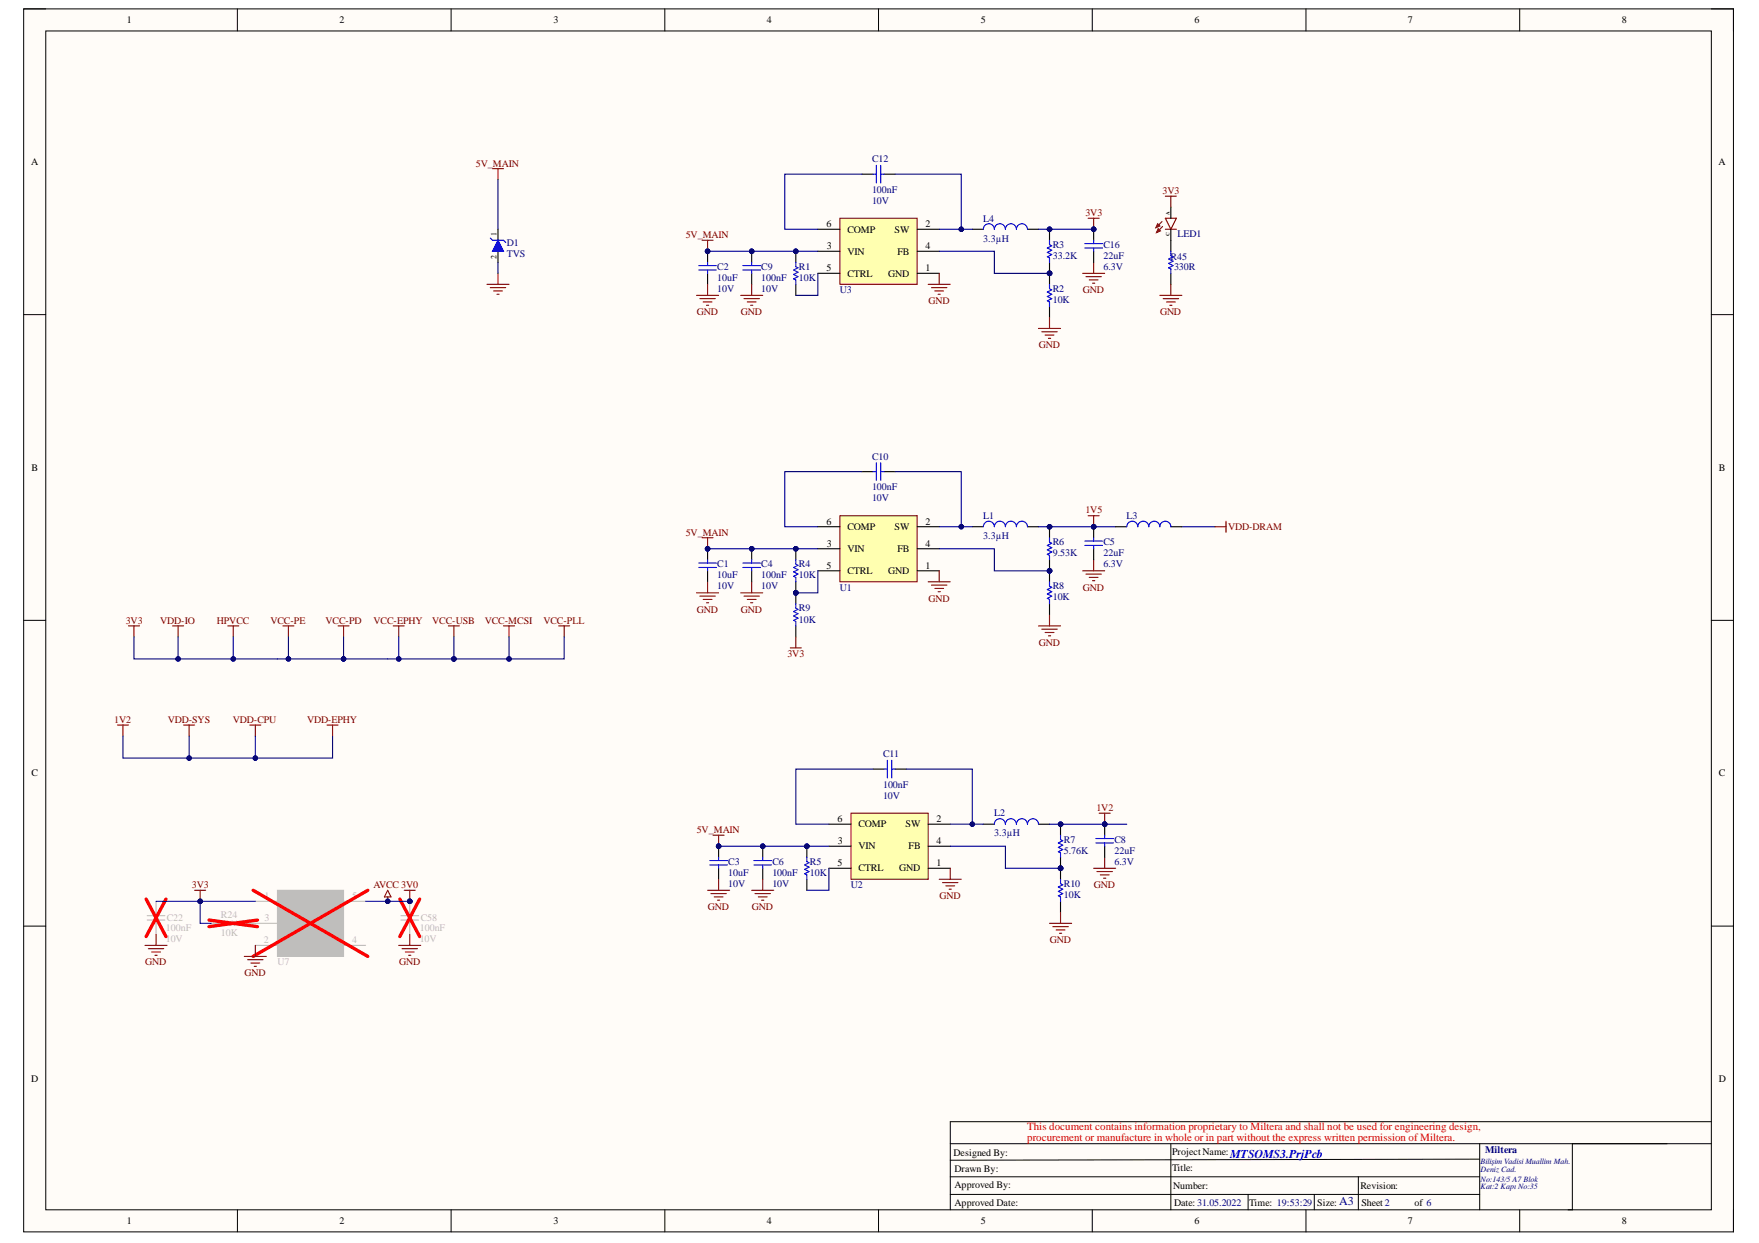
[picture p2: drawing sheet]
<svg xmlns="http://www.w3.org/2000/svg" width="297mm" height="210mm" viewBox="0 0 297 210" stroke-linecap="round" stroke-linejoin="round" font-family="sans-serif">
<defs><g id="words">
<text font-size="2" fill="#00f" x="207.7" y="195.5">MTSOMS3.PrjPcb</text>
<text font-size="2" fill="#000080" x="226.2" y="203.5">A3</text>
<g font-size="1.9" fill="#f00">
<text x="173.5" y="190.8">This document contains information proprietary to Miltera and shall not be used for engineering design,</text>
<text x="173.5" y="192.7">procurement or manufacture in whole or in part without the express written permission ofMiltera.</text>
</g>
<g font-size="1.7">
<text x="21.4" y="3.9">1</text>
<text x="57.3" y="3.9">2</text>
<text x="93.5" y="3.9">3</text>
<text x="129.5" y="3.9">4</text>
<text x="165.6" y="3.9">5</text>
<text x="201.7" y="3.9">6</text>
<text x="237.8" y="3.9">7</text>
<text x="273.9" y="3.9">8</text>
<text x="5.2" y="27.9">A</text>
<text x="290.2" y="27.9">A</text>
<text x="139.6" y="38.4">6</text>
<text x="143.1" y="39.3">COMP</text>
<text x="151.1" y="39.3">SW</text>
<text x="156.3" y="38.4">2</text>
<text x="139.6" y="45.8">5</text>
<text x="139.6" y="42.1">3</text>
<text x="143.1" y="43">VIN</text>
<text x="143.1" y="46.7">CTRL</text>
<text x="150" y="46.7">GND</text>
<text x="151.6" y="43">FB</text>
<text x="156.3" y="45.8">1</text>
<text x="156.3" y="42.1">4</text>
<text x="5.3" y="79.5">B</text>
<text x="290.3" y="79.5">B</text>
<text x="139.6" y="88.6">6</text>
<text x="143.1" y="89.6">COMP</text>
<text x="151.1" y="89.6">SW</text>
<text x="156.3" y="88.6">2</text>
<text x="139.6" y="92.3">3</text>
<text x="143.1" y="93.3">VIN</text>
<text x="151.6" y="93.3">FB</text>
<text x="156.3" y="92.3">4</text>
<text x="139.6" y="96.1">5</text>
<text x="143.1" y="97">CTRL</text>
<text x="150" y="97">GND</text>
<text x="156.3" y="96.1">1</text>
<text x="5.3" y="131.1">C</text>
<text x="290.3" y="131.1">C</text>
<text x="141.4" y="138.8">6</text>
<text x="141.5" y="142.5">3</text>
<text x="145" y="143.5">VIN</text>
<text x="145" y="139.7">COMP</text>
<text x="152.9" y="139.7">SW</text>
<text x="153.4" y="143.5">FB</text>
<text x="158.2" y="138.8">2</text>
<text x="158.2" y="142.5">4</text>
<text x="141.4" y="146.2">5</text>
<text x="145" y="147.2">CTRL</text>
<text x="151.8" y="147.2">GND</text>
<text x="158.2" y="146.2">1</text>
<text x="5.2" y="182.7">D</text>
<text x="290.3" y="182.7">D</text>
<text x="161" y="195.2">Designed By:</text>
<text x="161.2" y="197.9">Drawn By:</text>
<text x="197.9" y="197.8">Title:</text>
<text x="197.9" y="195">ProjectName:</text>
<text x="161.2" y="200.6">Approved By:</text>
<text x="161.2" y="203.6">Approved Date:</text>
<text x="198.1" y="200.7">Number:</text>
<text x="198.3" y="203.6">Date: 31.05.2022</text>
<text x="210.9" y="203.6">Time: 19:53:29</text>
<text x="222.4" y="203.6">Size:</text>
<text x="229.7" y="200.7">Revision:</text>
<text x="229.9" y="203.6">Sheet 2</text>
<text x="238.9" y="203.6">of 6</text>
<text x="21.4" y="206.7">1</text>
<text x="57.3" y="206.7">2</text>
<text x="93.5" y="206.7">3</text>
<text x="129.5" y="206.7">4</text>
<text x="165.6" y="206.7">5</text>
<text x="201.7" y="206.7">6</text>
<text x="237.8" y="206.7">7</text>
<text x="273.9" y="206.7">8</text>
</g>
<g font-size="1.7" fill="#800000">
<text x="80.4" y="28.1">5V_MAIN</text>
<text x="196.3" y="32.8">3V3</text>
<text x="115.8" y="40.2">5V_MAIN</text>
<text x="183.3" y="36.5">3V3</text>
<text x="117.7" y="53.2">GND</text>
<text x="125.1" y="53.2">GND</text>
<text x="156.8" y="51.4">GND</text>
<text x="182.9" y="49.5">GND</text>
<text x="195.9" y="53.2">GND</text>
<text x="175.4" y="58.8">GND</text>
<text x="183.3" y="86.7">1V5</text>
<text x="207.4" y="89.6">VDD-DRAM</text>
<text x="115.8" y="90.5">5V_MAIN</text>
<text x="156.8" y="101.6">GND</text>
<text x="182.9" y="99.8">GND</text>
<text x="21.2" y="105.3">3V3</text>
<text x="27.1" y="105.3">VDD-IO</text>
<text x="36.6" y="105.3">HPVCC</text>
<text x="45.7" y="105.3">VCC-PE</text>
<text x="55" y="105.3">VCC-PD</text>
<text x="63.1" y="105.3">VCC-EPHY</text>
<text x="73" y="105.3">VCC-USB</text>
<text x="81.9" y="105.3">VCC-MCSI</text>
<text x="91.8" y="105.3">VCC-PLL</text>
<text x="117.7" y="103.5">GND</text>
<text x="125.1" y="103.5">GND</text>
<text x="133" y="110.9">3V3</text>
<text x="175.4" y="109.1">GND</text>
<text x="19.3" y="122.1">1V2</text>
<text x="28.3" y="122.1">VDD-SYS</text>
<text x="39.3" y="122.1">VDD-CPU</text>
<text x="51.8" y="122.1">VDD-EPHY</text>
<text x="185.1" y="136.9">1V2</text>
<text x="117.7" y="140.7">5V_MAIN</text>
<text x="32.4" y="150">3V3</text>
<text x="63.1" y="150">AVCC 3V0</text>
<text x="184.7" y="150">GND</text>
<text x="119.5" y="153.7">GND</text>
<text x="127" y="153.7">GND</text>
<text x="158.7" y="151.8">GND</text>
<text x="177.3" y="159.2">GND</text>
<text x="24.5" y="163">GND</text>
<text x="41.3" y="164.8">GND</text>
<text x="67.4" y="163">GND</text>
</g>
<g font-size="1.7" fill="#000080">
<text x="147.3" y="27.4">C12</text>
<text x="147.3" y="32.6">100nF</text>
<text x="147.3" y="34.5">10V</text>
<text x="85.6" y="41.5">D1</text>
<text x="166" y="40.8">3.3µH</text>
<text x="166" y="37.4">L4</text>
<text x="177.8" y="41.9">R3</text>
<text x="186.3" y="41.9">C16</text>
<text x="198.8" y="40">LED1</text>
<text x="85.6" y="43.3">TVS</text>
<text x="121.1" y="47.5">10uF</text>
<text x="121.1" y="45.6">C2</text>
<text x="128.6" y="47.5">100nF</text>
<text x="128.6" y="45.6">C9</text>
<text x="134.9" y="47.5">10K</text>
<text x="134.9" y="45.6">R1</text>
<text x="177.8" y="43.8">33.2K</text>
<text x="186.3" y="43.8">22uF</text>
<text x="186.3" y="45.6">6.3V</text>
<text x="197.7" y="43.9">R45</text>
<text x="198.3" y="45.6">330R</text>
<text x="121.1" y="49.3">10V</text>
<text x="128.6" y="49.3">10V</text>
<text x="141.8" y="49.5">U3</text>
<text x="177.8" y="51.2">10K</text>
<text x="177.8" y="49.3">R2</text>
<text x="147.3" y="77.6">C10</text>
<text x="147.3" y="82.8">100nF</text>
<text x="147.3" y="84.7">10V</text>
<text x="166" y="87.7">L1</text>
<text x="190.2" y="87.7">L3</text>
<text x="121.1" y="95.8">C1</text>
<text x="128.6" y="95.8">C4</text>
<text x="134.9" y="95.8">R4</text>
<text x="166" y="91">3.3µH</text>
<text x="177.8" y="93.9">9.53K</text>
<text x="177.8" y="92.1">R6</text>
<text x="186.3" y="93.9">22uF</text>
<text x="186.3" y="95.8">6.3V</text>
<text x="186.3" y="92.1">C5</text>
<text x="121.1" y="97.7">10uF</text>
<text x="121.1" y="99.5">10V</text>
<text x="128.6" y="97.7">100nF</text>
<text x="128.6" y="99.5">10V</text>
<text x="134.9" y="97.7">10K</text>
<text x="141.8" y="99.8">U1</text>
<text x="177.8" y="101.4">10K</text>
<text x="177.8" y="99.5">R8</text>
<text x="134.9" y="105.2">10K</text>
<text x="134.9" y="103.2">R9</text>
<text x="149.1" y="127.8">C11</text>
<text x="149.1" y="133.1">100nF</text>
<text x="149.1" y="134.9">10V</text>
<text x="167.9" y="137.9">L2</text>
<text x="167.9" y="141.3">3.3µH</text>
<text x="179.6" y="142.4">R7</text>
<text x="188.2" y="142.4">C8</text>
<text x="123" y="147.9">10uF</text>
<text x="123" y="149.8">10V</text>
<text x="123" y="146.1">C3</text>
<text x="130.4" y="147.9">100nF</text>
<text x="130.4" y="149.8">10V</text>
<text x="130.4" y="146.1">C6</text>
<text x="136.8" y="147.9">10K</text>
<text x="136.8" y="146.1">R5</text>
<text x="143.7" y="150">U2</text>
<text x="179.6" y="149.8">R10</text>
<text x="179.6" y="144.2">5.76K</text>
<text x="188.2" y="144.2">22uF</text>
<text x="188.2" y="146.1">6.3V</text>
<text x="179.6" y="151.6">10K</text>
<text x="250.8" y="194.6">Miltera</text>
</g>
<g font-size="1.7" fill="#bfbebc">
<text x="28.2" y="155.5">C22</text>
<text x="37.3" y="155">R24</text>
<text x="44.7" y="151.8">1</text>
<text x="44.7" y="155.5">3</text>
<text x="59.5" y="151.8">5</text>
<text x="71" y="155.5">C58</text>
<text x="28" y="157.2">100nF</text>
<text x="28" y="159.1">10V</text>
<text x="37.3" y="158">10K</text>
<text x="44.6" y="159.2">2</text>
<text x="48.1" y="160.2">GND</text>
<text x="48.1" y="156.5">EN</text>
<text x="54.4" y="160.2">NC</text>
<text x="59.5" y="159.2">4</text>
<text x="70.9" y="157.2">100nF</text>
<text x="70.9" y="159.1">10V</text>
<text x="46.9" y="163">U7</text>
</g>
<g font-size="1.4" fill="#000080">
<text x="250" y="196.6">Bilişim Vadisi Muallim Mah.</text>
<text x="250" y="197.9">Deniz Cad.</text>
<text x="250" y="199.5">No:143/5 A7 Blok</text>
<text x="250" y="200.8">Kat:2 Kapı No:35</text>
</g>
<g font-size="1.3">
<text x="83.8" y="39.8" transform="rotate(-90 83.8 39.8)">1</text>
<text x="83.8" y="43.8" transform="rotate(-90 83.8 43.8)">2</text>
</g>
<g font-size=".8">
<text x="197.5" y="39.8" transform="rotate(-90 197.5 39.8)">C</text>
<text x="197.5" y="36.3" transform="rotate(-90 197.5 36.3)">A</text>
</g>
</g></defs>
<path d="M4 1.5h288.7v206.5h-288.7z" fill-rule="evenodd" fill="#fffcf8"/>
<path d="M4 1.5h288.7v206.5h-288.7z" fill="none" stroke="#000" stroke-width=".17"/>
<path d="M7.7 5.2h281.3v199.1h-281.3z" fill-rule="evenodd" fill="#fffcf8"/>
<g fill="none" stroke="#000" stroke-width=".17">
<path d="M4 1.5h3.7M7.7 5.2h281.3v199.1h-281.3zM40.1 1.5v3.7M76.2 1.5v3.7M112.3 1.5v3.7M148.4 1.5v3.7M184.4 1.5v3.7M220.5 1.5v3.7M256.6 1.5v3.7M289 1.5h3.7v3.7M4 53.1h3.7M289 53.1h3.7"/>
<path d="M4 104.8h3.7M289 104.8h3.7M4 156.4h3.7M289 156.4h3.7M160.5 193.1h128.5M160.5 198.7h89.4M197.7 193.1v11.2M229.4 198.7v5.6M249.9 193.1v11.2M249.9 195.7l-89.4 .2M265.5 193.1v11.2h-.7M289 189.4h-128.5v14.9"/>
<path d="M40.1 204.3v3.7M76.2 204.3v3.7M112.3 204.3v3.7M148.4 204.3v3.7M160.5 201.7h89.4M184.4 204.3v3.7M210.8 201.7v2.6M220.5 204.3v3.7M221.9 201.7v2.6M256.6 204.3v3.7M292.7 204.3v3.7"/>
</g>
<path d="M141.8 36.9h13.1v11.1h-13.1z" fill-rule="evenodd" fill="#ffffb0"/>
<path d="M141.8 36.9h13.1v11.1h-13.1z" fill="none" stroke="#800000" stroke-width=".17"/>
<path d="M138.1 38.7h3.7M145.6 29.4h1.8M149.3 29.4h1.9M154.9 38.7h3.7M138.1 42.4h3.7M138.1 46.2h3.7M154.9 42.4h3.7M154.9 46.2h3.7" fill="none" stroke="#000" stroke-width=".19"/>
<path d="M147.4 29.4h.6M148 27.9v3M148.7 27.9v3M148.7 29.4h.6" fill="none" stroke="#00f" stroke-width=".19"/>
<circle cx="119.5" cy="42.4" r=".37" fill="#000080"/>
<circle cx="119.5" cy="42.4" r=".37" fill="none" stroke="#000080" stroke-width=".17"/>
<path d="M119.5 42.4v1.9" fill="none" stroke="#000" stroke-width=".19"/>
<circle cx="119.5" cy="42.4" r=".37" fill="#000080"/>
<circle cx="119.5" cy="42.4" r=".37" fill="none" stroke="#000080" stroke-width=".17"/>
<path d="M119.5 46.2v1.8" fill="none" stroke="#000" stroke-width=".19"/>
<path d="M118 45.6h3M118 44.9h3M119.5 44.3v.6M119.5 45.6v.6" fill="none" stroke="#00f" stroke-width=".19"/>
<circle cx="134.4" cy="42.4" r=".37" fill="#000080"/>
<circle cx="134.4" cy="42.4" r=".37" fill="none" stroke="#000080" stroke-width=".17"/>
<path d="M134.4 42.4v1.9M134.4 48v1.9" fill="none" stroke="#000" stroke-width=".19"/>
<circle cx="134.4" cy="42.4" r=".37" fill="#000080"/>
<circle cx="134.4" cy="42.4" r=".37" fill="none" stroke="#000080" stroke-width=".17"/>
<path d="M134.4 44.3v.7l.4 .2-.8 .4 .8 .4-.8 .3 .8 .4-.8 .4 .4 .2v.7" fill="none" stroke="#00f" stroke-width=".19"/>
<path d="M117.6 49.9h3.7M118.2 50.4h2.6M118.6 40.6h1.8M118.7 51h1.5M119.3 51.6h.4M119.5 40.6v1.8M119.5 48v1.9" fill="none" stroke="#800000" stroke-width=".19"/>
<circle cx="119.5" cy="42.4" r=".37" fill="#000080"/>
<circle cx="119.5" cy="42.4" r=".37" fill="none" stroke="#000080" stroke-width=".17"/>
<circle cx="177.2" cy="46.2" r=".37" fill="#000080"/>
<circle cx="177.2" cy="46.2" r=".37" fill="none" stroke="#000080" stroke-width=".17"/>
<path d="M177.2 46.2v1.8M177.2 51.7v1.9" fill="none" stroke="#000" stroke-width=".19"/>
<circle cx="177.2" cy="46.2" r=".37" fill="#000080"/>
<circle cx="177.2" cy="46.2" r=".37" fill="none" stroke="#000080" stroke-width=".17"/>
<path d="M166.1 38.7a.93 .93 0 0 1 .9-.9 .93 .93 0 0 1 .9 .9 .93 .93 0 0 1 .9-.9 .93 .93 0 0 1 1 .9 .93 .93 0 0 1 .9-.9 .93 .93 0 0 1 .9 .9 .93 .93 0 0 1 1-.9 .93 .93 0 0 1 .9 .9M177.2 48v.8l.4 .1-.7 .4 .7 .4-.7 .4 .7 .3-.7 .4 .3 .2v.7" fill="none" stroke="#00f" stroke-width=".19"/>
<path d="M156.7 48h3.8M157.3 48.6h2.6M157.9 49.1h1.4M158.4 49.7h.4M158.6 46.2v1.8M175.4 55.5h3.7M175.9 56h2.6M176.5 56.6h1.5M177 57.1h.4M177.2 53.6v1.9" fill="none" stroke="#800000" stroke-width=".19"/>
<path d="M164.2 38.7h1.9M173.5 38.7h1.9" fill="none" stroke="#000" stroke-width=".19"/>
<circle cx="126.9" cy="42.4" r=".37" fill="#000080"/>
<circle cx="126.9" cy="42.4" r=".37" fill="none" stroke="#000080" stroke-width=".17"/>
<path d="M126.9 42.4v1.9M126.9 46.2v1.8" fill="none" stroke="#000" stroke-width=".19"/>
<circle cx="126.9" cy="42.4" r=".37" fill="#000080"/>
<circle cx="126.9" cy="42.4" r=".37" fill="none" stroke="#000080" stroke-width=".17"/>
<path d="M125.4 44.9h3M125.4 45.6h3M126.9 44.3v.6M126.9 45.6v.6" fill="none" stroke="#00f" stroke-width=".19"/>
<path d="M151.2 29.4h11.1v9.3h-3.7" fill="none" stroke="#000080" stroke-width=".19"/>
<circle cx="162.3" cy="38.7" r=".37" fill="#000080"/>
<circle cx="162.3" cy="38.7" r=".37" fill="none" stroke="#000080" stroke-width=".17"/>
<path d="M145.6 29.4h-13.1v9.3h5.6M119.5 42.4h18.6" fill="none" stroke="#000080" stroke-width=".19"/>
<circle cx="134.4" cy="42.4" r=".37" fill="#000080"/>
<circle cx="134.4" cy="42.4" r=".37" fill="none" stroke="#000080" stroke-width=".17"/>
<circle cx="126.9" cy="42.4" r=".37" fill="#000080"/>
<circle cx="126.9" cy="42.4" r=".37" fill="none" stroke="#000080" stroke-width=".17"/>
<circle cx="119.5" cy="42.4" r=".37" fill="#000080"/>
<circle cx="119.5" cy="42.4" r=".37" fill="none" stroke="#000080" stroke-width=".17"/>
<path d="M162.3 38.7h1.9M138.1 46.2v3.7h-3.7" fill="none" stroke="#000080" stroke-width=".19"/>
<circle cx="162.3" cy="38.7" r=".37" fill="#000080"/>
<circle cx="162.3" cy="38.7" r=".37" fill="none" stroke="#000080" stroke-width=".17"/>
<path d="M125.1 49.9h3.7M125.6 50.4h2.6M126.2 51h1.5M126.7 51.6h.4M126.9 48v1.9" fill="none" stroke="#800000" stroke-width=".19"/>
<path d="M158.6 42.4h9.3v3.8h9.3" fill="none" stroke="#000080" stroke-width=".19"/>
<circle cx="177.2" cy="46.2" r=".37" fill="#000080"/>
<circle cx="177.2" cy="46.2" r=".37" fill="none" stroke="#000080" stroke-width=".17"/>
<path d="M182.8 46.2h3.7M183.4 46.7h2.6M183.9 47.3h1.5M184.5 47.8h.4M184.7 44.3v1.9" fill="none" stroke="#800000" stroke-width=".19"/>
<path d="M175.4 38.7h9.3" fill="none" stroke="#000080" stroke-width=".19"/>
<circle cx="177.2" cy="38.7" r=".37" fill="#000080"/>
<circle cx="177.2" cy="38.7" r=".37" fill="none" stroke="#000080" stroke-width=".17"/>
<circle cx="184.7" cy="38.7" r=".37" fill="#000080"/>
<circle cx="184.7" cy="38.7" r=".37" fill="none" stroke="#000080" stroke-width=".17"/>
<path d="M183.8 36.9h1.8M184.7 36.9v1.8" fill="none" stroke="#800000" stroke-width=".19"/>
<circle cx="184.7" cy="38.7" r=".37" fill="#000080"/>
<circle cx="184.7" cy="38.7" r=".37" fill="none" stroke="#000080" stroke-width=".17"/>
<path d="M141.8 87.1h13.1v11.1h-13.1z" fill-rule="evenodd" fill="#ffffb0"/>
<path d="M141.8 87.1h13.1v11.1h-13.1z" fill="none" stroke="#800000" stroke-width=".17"/>
<path d="M145.6 79.6h1.8M149.3 79.6h1.9M138.1 92.7h3.7M138.1 96.4h3.7M138.1 88.9h3.7M154.9 92.7h3.7M154.9 96.4h3.7M154.9 88.9h3.7" fill="none" stroke="#000" stroke-width=".19"/>
<path d="M147.4 79.6h.6M148 78.2v2.9M148.7 78.2v2.9M148.7 79.6h.6" fill="none" stroke="#00f" stroke-width=".19"/>
<circle cx="119.5" cy="92.7" r=".37" fill="#000080"/>
<circle cx="119.5" cy="92.7" r=".37" fill="none" stroke="#000080" stroke-width=".17"/>
<path d="M119.5 92.7v1.8" fill="none" stroke="#000" stroke-width=".19"/>
<circle cx="119.5" cy="92.7" r=".37" fill="#000080"/>
<circle cx="119.5" cy="92.7" r=".37" fill="none" stroke="#000080" stroke-width=".17"/>
<path d="M119.5 96.4v1.8" fill="none" stroke="#000" stroke-width=".19"/>
<path d="M118 95.8h3M118 95.1h3M119.5 94.5v.6M119.5 95.8v.6" fill="none" stroke="#00f" stroke-width=".19"/>
<circle cx="134.4" cy="100.1" r=".37" fill="#000080"/>
<circle cx="134.4" cy="100.1" r=".37" fill="none" stroke="#000080" stroke-width=".17"/>
<circle cx="134.4" cy="92.7" r=".37" fill="#000080"/>
<circle cx="134.4" cy="92.7" r=".37" fill="none" stroke="#000080" stroke-width=".17"/>
<path d="M134.4 98.2v1.9" fill="none" stroke="#000" stroke-width=".19"/>
<circle cx="134.4" cy="100.1" r=".37" fill="#000080"/>
<circle cx="134.4" cy="100.1" r=".37" fill="none" stroke="#000080" stroke-width=".17"/>
<path d="M134.4 92.7v1.8" fill="none" stroke="#000" stroke-width=".19"/>
<circle cx="134.4" cy="92.7" r=".37" fill="#000080"/>
<circle cx="134.4" cy="92.7" r=".37" fill="none" stroke="#000080" stroke-width=".17"/>
<path d="M134.4 94.5v.8l.4 .2-.8 .3 .8 .4-.8 .4 .8 .3-.8 .4 .4 .2v.7" fill="none" stroke="#00f" stroke-width=".19"/>
<path d="M118.6 90.8h1.8M119.5 90.8v1.9M119.5 98.2v1.9M117.6 100.1h3.7M118.2 100.7h2.6M118.7 101.2h1.5M119.3 101.8h.4" fill="none" stroke="#800000" stroke-width=".19"/>
<circle cx="119.5" cy="92.7" r=".37" fill="#000080"/>
<circle cx="119.5" cy="92.7" r=".37" fill="none" stroke="#000080" stroke-width=".17"/>
<circle cx="177.2" cy="96.4" r=".37" fill="#000080"/>
<circle cx="177.2" cy="96.4" r=".37" fill="none" stroke="#000080" stroke-width=".17"/>
<path d="M177.2 96.4v1.9M177.2 102v1.8" fill="none" stroke="#000" stroke-width=".19"/>
<circle cx="177.2" cy="96.4" r=".37" fill="#000080"/>
<circle cx="177.2" cy="96.4" r=".37" fill="none" stroke="#000080" stroke-width=".17"/>
<path d="M166.1 88.9a.93 .93 0 0 1 .9-.9 .93 .93 0 0 1 .9 .9 .93 .93 0 0 1 .9-.9 .93 .93 0 0 1 1 .9 .93 .93 0 0 1 .9-.9 .93 .93 0 0 1 .9 .9 .93 .93 0 0 1 1-.9 .93 .93 0 0 1 .9 1M177.2 98.3v.7l.4 .2-.7 .4 .7 .3-.7 .4 .7 .4-.7 .3 .3 .2v.8" fill="none" stroke="#00f" stroke-width=".19"/>
<path d="M156.7 98.2h3.8M157.3 98.8h2.6M157.9 99.4h1.4M158.4 99.9h.4M158.6 96.4v1.8M175.4 105.7h3.7M175.9 106.2h2.6M176.5 106.8h1.5M177 107.4h.4M177.2 103.8v1.9" fill="none" stroke="#800000" stroke-width=".19"/>
<path d="M164.2 88.9h1.9M173.5 89h1.9" fill="none" stroke="#000" stroke-width=".19"/>
<circle cx="126.9" cy="92.7" r=".37" fill="#000080"/>
<circle cx="126.9" cy="92.7" r=".37" fill="none" stroke="#000080" stroke-width=".17"/>
<path d="M126.9 92.7v1.8M126.9 96.4v1.8" fill="none" stroke="#000" stroke-width=".19"/>
<circle cx="126.9" cy="92.7" r=".37" fill="#000080"/>
<circle cx="126.9" cy="92.7" r=".37" fill="none" stroke="#000080" stroke-width=".17"/>
<path d="M125.4 95.1h3M125.4 95.8h3M126.9 94.5v.6M126.9 95.8v.6" fill="none" stroke="#00f" stroke-width=".19"/>
<path d="M151.2 79.6h11.1v9.3h-3.7" fill="none" stroke="#000080" stroke-width=".19"/>
<circle cx="162.3" cy="88.9" r=".37" fill="#000080"/>
<circle cx="162.3" cy="88.9" r=".37" fill="none" stroke="#000080" stroke-width=".17"/>
<path d="M145.6 79.6h-13.1v9.3h5.6M119.5 92.7h18.6" fill="none" stroke="#000080" stroke-width=".19"/>
<circle cx="134.4" cy="92.7" r=".37" fill="#000080"/>
<circle cx="134.4" cy="92.7" r=".37" fill="none" stroke="#000080" stroke-width=".17"/>
<circle cx="126.9" cy="92.7" r=".37" fill="#000080"/>
<circle cx="126.9" cy="92.7" r=".37" fill="none" stroke="#000080" stroke-width=".17"/>
<circle cx="119.5" cy="92.7" r=".37" fill="#000080"/>
<circle cx="119.5" cy="92.7" r=".37" fill="none" stroke="#000080" stroke-width=".17"/>
<path d="M138.1 96.4v3.7h-3.7" fill="none" stroke="#000080" stroke-width=".19"/>
<circle cx="134.4" cy="100.1" r=".37" fill="#000080"/>
<circle cx="134.4" cy="100.1" r=".37" fill="none" stroke="#000080" stroke-width=".17"/>
<path d="M162.3 88.9h1.9" fill="none" stroke="#000080" stroke-width=".19"/>
<circle cx="162.3" cy="88.9" r=".37" fill="#000080"/>
<circle cx="162.3" cy="88.9" r=".37" fill="none" stroke="#000080" stroke-width=".17"/>
<path d="M126.9 98.2v1.9M125.1 100.1h3.7M125.6 100.7h2.6M126.2 101.2h1.5M126.7 101.8h.4" fill="none" stroke="#800000" stroke-width=".19"/>
<path d="M158.6 92.7h9.3v3.7h9.3" fill="none" stroke="#000080" stroke-width=".19"/>
<circle cx="177.2" cy="96.4" r=".37" fill="#000080"/>
<circle cx="177.2" cy="96.4" r=".37" fill="none" stroke="#000080" stroke-width=".17"/>
<path d="M182.8 96.4h3.7M183.4 97h2.6M183.9 97.5h1.5M184.5 98.1h.4M184.7 94.5v1.9" fill="none" stroke="#800000" stroke-width=".19"/>
<path d="M175.4 89h9.3" fill="none" stroke="#000080" stroke-width=".19"/>
<circle cx="177.2" cy="88.9" r=".37" fill="#000080"/>
<circle cx="177.2" cy="88.9" r=".37" fill="none" stroke="#000080" stroke-width=".17"/>
<circle cx="184.7" cy="88.9" r=".37" fill="#000080"/>
<circle cx="184.7" cy="88.9" r=".37" fill="none" stroke="#000080" stroke-width=".17"/>
<path d="M183.8 87.1h1.8M184.7 87.1v1.9" fill="none" stroke="#800000" stroke-width=".19"/>
<circle cx="184.7" cy="88.9" r=".37" fill="#000080"/>
<circle cx="184.7" cy="88.9" r=".37" fill="none" stroke="#000080" stroke-width=".17"/>
<path d="M143.7 137.3h13v11.2h-13z" fill-rule="evenodd" fill="#ffffb0"/>
<path d="M143.7 137.3h13v11.2h-13z" fill="none" stroke="#800000" stroke-width=".17"/>
<path d="M140 139.2h3.7M147.4 129.9h1.9M151.2 129.9h1.8M156.7 139.2h3.8M140 142.9h3.7M140 146.6h3.7M156.7 142.9h3.8M156.7 146.6h3.8" fill="none" stroke="#000" stroke-width=".19"/>
<path d="M149.3 129.9h.5M149.8 128.4v3M150.6 128.4v3M150.6 129.9h.6" fill="none" stroke="#00f" stroke-width=".19"/>
<circle cx="121.3" cy="142.9" r=".37" fill="#000080"/>
<circle cx="121.3" cy="142.9" r=".37" fill="none" stroke="#000080" stroke-width=".17"/>
<path d="M121.3 142.9v1.9" fill="none" stroke="#000" stroke-width=".19"/>
<circle cx="121.3" cy="142.9" r=".37" fill="#000080"/>
<circle cx="121.3" cy="142.9" r=".37" fill="none" stroke="#000080" stroke-width=".17"/>
<path d="M121.3 146.6v1.9" fill="none" stroke="#000" stroke-width=".19"/>
<path d="M119.9 146.1h2.9M119.9 145.3h2.9M121.3 144.8v.5M121.3 146.1v.5" fill="none" stroke="#00f" stroke-width=".19"/>
<circle cx="136.3" cy="142.9" r=".37" fill="#000080"/>
<circle cx="136.3" cy="142.9" r=".37" fill="none" stroke="#000080" stroke-width=".17"/>
<path d="M136.2 142.9v1.9M136.2 148.5v1.8" fill="none" stroke="#000" stroke-width=".19"/>
<circle cx="136.3" cy="142.9" r=".37" fill="#000080"/>
<circle cx="136.3" cy="142.9" r=".37" fill="none" stroke="#000080" stroke-width=".17"/>
<path d="M136.2 144.8v.7l.4 .2-.7 .4 .7 .3-.7 .4 .7 .4-.7 .4 .3 .1v.8" fill="none" stroke="#00f" stroke-width=".19"/>
<path d="M119.5 150.3h3.7M120 150.9h2.7M120.4 141h1.9M120.6 151.5h1.5M121.2 152h.3M121.3 141v1.9M121.3 148.5v1.8" fill="none" stroke="#800000" stroke-width=".19"/>
<circle cx="121.3" cy="142.9" r=".37" fill="#000080"/>
<circle cx="121.3" cy="142.9" r=".37" fill="none" stroke="#000080" stroke-width=".17"/>
<circle cx="179.1" cy="146.6" r=".37" fill="#000080"/>
<circle cx="179.1" cy="146.6" r=".37" fill="none" stroke="#000080" stroke-width=".17"/>
<path d="M179.1 146.6v1.9M179.1 152.2v1.9" fill="none" stroke="#000" stroke-width=".19"/>
<circle cx="179.1" cy="146.6" r=".37" fill="#000080"/>
<circle cx="179.1" cy="146.6" r=".37" fill="none" stroke="#000080" stroke-width=".17"/>
<path d="M167.9 139.2a.93 .93 0 0 1 .9-1 .93 .93 0 0 1 1 1 .93 .93 0 0 1 .9-1 .93 .93 0 0 1 .9 1 .93 .93 0 0 1 1-1 .93 .93 0 0 1 .9 1 .93 .93 0 0 1 .9-.9 .93 .93 0 0 1 1 .9M179.1 148.5v.7l.4 .2-.8 .4 .8 .4-.8 .3 .8 .4-.8 .4 .4 .2v.7" fill="none" stroke="#00f" stroke-width=".19"/>
<path d="M158.6 148.5h3.7M159.2 149h2.6M159.7 149.6h1.5M160.3 150.2h.4M160.5 146.6v1.9M177.2 155.9h3.8M177.8 156.5h2.6M178.3 157h1.5M178.9 157.6h.4M179.1 154.1v1.8" fill="none" stroke="#800000" stroke-width=".19"/>
<path d="M166.1 139.2h1.8M175.4 139.2h1.8" fill="none" stroke="#000" stroke-width=".19"/>
<circle cx="128.8" cy="142.9" r=".37" fill="#000080"/>
<circle cx="128.8" cy="142.9" r=".37" fill="none" stroke="#000080" stroke-width=".17"/>
<path d="M128.8 142.9v1.9M128.8 146.6v1.9" fill="none" stroke="#000" stroke-width=".19"/>
<circle cx="128.8" cy="142.9" r=".37" fill="#000080"/>
<circle cx="128.8" cy="142.9" r=".37" fill="none" stroke="#000080" stroke-width=".17"/>
<path d="M127.3 145.3h3M127.3 146.1h3M128.8 144.8v.5M128.8 146.1v.5" fill="none" stroke="#00f" stroke-width=".19"/>
<path d="M153 129.9h11.2v9.3h-3.7" fill="none" stroke="#000080" stroke-width=".19"/>
<circle cx="164.2" cy="139.2" r=".37" fill="#000080"/>
<circle cx="164.2" cy="139.2" r=".37" fill="none" stroke="#000080" stroke-width=".17"/>
<path d="M147.4 129.9h-13v9.3h5.6M121.3 142.9h18.7" fill="none" stroke="#000080" stroke-width=".19"/>
<circle cx="136.3" cy="142.9" r=".37" fill="#000080"/>
<circle cx="136.3" cy="142.9" r=".37" fill="none" stroke="#000080" stroke-width=".17"/>
<circle cx="128.8" cy="142.9" r=".37" fill="#000080"/>
<circle cx="128.8" cy="142.9" r=".37" fill="none" stroke="#000080" stroke-width=".17"/>
<circle cx="121.3" cy="142.9" r=".37" fill="#000080"/>
<circle cx="121.3" cy="142.9" r=".37" fill="none" stroke="#000080" stroke-width=".17"/>
<path d="M164.2 139.2h1.9M140 146.6v3.7h-3.8" fill="none" stroke="#000080" stroke-width=".19"/>
<circle cx="164.2" cy="139.2" r=".37" fill="#000080"/>
<circle cx="164.2" cy="139.2" r=".37" fill="none" stroke="#000080" stroke-width=".17"/>
<path d="M126.9 150.3h3.8M127.5 150.9h2.6M128.1 151.5h1.4M128.6 152h.4M128.8 148.5v1.8" fill="none" stroke="#800000" stroke-width=".19"/>
<path d="M160.5 142.9h9.3v3.7h9.3" fill="none" stroke="#000080" stroke-width=".19"/>
<circle cx="179.1" cy="146.6" r=".37" fill="#000080"/>
<circle cx="179.1" cy="146.6" r=".37" fill="none" stroke="#000080" stroke-width=".17"/>
<path d="M184.7 146.6h3.7M185.2 147.2h2.7M185.8 147.7h1.5M186.4 148.3h.3M186.5 144.8v1.8" fill="none" stroke="#800000" stroke-width=".19"/>
<path d="M177.2 139.2h9.3" fill="none" stroke="#000080" stroke-width=".19"/>
<circle cx="179.1" cy="139.2" r=".37" fill="#000080"/>
<circle cx="179.1" cy="139.2" r=".37" fill="none" stroke="#000080" stroke-width=".17"/>
<circle cx="186.5" cy="139.2" r=".37" fill="#000080"/>
<circle cx="186.5" cy="139.2" r=".37" fill="none" stroke="#000080" stroke-width=".17"/>
<path d="M185.6 137.3h1.9M186.5 137.3v1.9" fill="none" stroke="#800000" stroke-width=".19"/>
<circle cx="186.5" cy="139.2" r=".37" fill="#000080"/>
<circle cx="186.5" cy="139.2" r=".37" fill="none" stroke="#000080" stroke-width=".17"/>
<path d="M83.2 28.5h1.8M84.1 28.5v1.8M82.2 48h3.8M82.8 48.6h2.6M83.3 49.1h1.5M83.9 49.7h.4M84.1 46.2v1.8" fill="none" stroke="#800000" stroke-width=".19"/>
<path d="M84.1 30.3v8.4M84.1 44.3v1.9M184.7 89h3.7M199.6 89h5.6" fill="none" stroke="#000080" stroke-width=".19"/>
<circle cx="184.7" cy="88.9" r=".37" fill="#000080"/>
<circle cx="184.7" cy="88.9" r=".37" fill="none" stroke="#000080" stroke-width=".17"/>
<circle cx="177.2" cy="46.2" r=".37" fill="#000080"/>
<circle cx="177.2" cy="46.2" r=".37" fill="none" stroke="#000080" stroke-width=".17"/>
<circle cx="177.2" cy="38.7" r=".37" fill="#000080"/>
<circle cx="177.2" cy="38.7" r=".37" fill="none" stroke="#000080" stroke-width=".17"/>
<path d="M177.2 44.3v1.9" fill="none" stroke="#000" stroke-width=".19"/>
<circle cx="177.2" cy="46.2" r=".37" fill="#000080"/>
<circle cx="177.2" cy="46.2" r=".37" fill="none" stroke="#000080" stroke-width=".17"/>
<path d="M177.2 38.7v1.9" fill="none" stroke="#000" stroke-width=".19"/>
<circle cx="177.2" cy="38.7" r=".37" fill="#000080"/>
<circle cx="177.2" cy="38.7" r=".37" fill="none" stroke="#000080" stroke-width=".17"/>
<path d="M177.2 40.6v.7l.4 .2-.7 .4 .7 .4-.7 .3 .7 .4-.7 .4 .3 .2v.7M190.3 89a.93 .93 0 0 1 .9-1 .93 .93 0 0 1 .9 1 .93 .93 0 0 1 1-1 .93 .93 0 0 1 .9 1 .93 .93 0 0 1 .9-1 .93 .93 0 0 1 1 1 .93 .93 0 0 1 .9-1 .93 .93 0 0 1 .9 1" fill="none" stroke="#00f" stroke-width=".19"/>
<path d="M188.4 89h1.9M197.7 89h1.9" fill="none" stroke="#000" stroke-width=".19"/>
<circle cx="177.2" cy="96.4" r=".37" fill="#000080"/>
<circle cx="177.2" cy="96.4" r=".37" fill="none" stroke="#000080" stroke-width=".17"/>
<circle cx="177.2" cy="88.9" r=".37" fill="#000080"/>
<circle cx="177.2" cy="88.9" r=".37" fill="none" stroke="#000080" stroke-width=".17"/>
<path d="M177.2 94.5v1.9" fill="none" stroke="#000" stroke-width=".19"/>
<circle cx="177.2" cy="96.4" r=".37" fill="#000080"/>
<circle cx="177.2" cy="96.4" r=".37" fill="none" stroke="#000080" stroke-width=".17"/>
<path d="M177.2 89v1.8" fill="none" stroke="#000" stroke-width=".19"/>
<circle cx="177.2" cy="88.9" r=".37" fill="#000080"/>
<circle cx="177.2" cy="88.9" r=".37" fill="none" stroke="#000080" stroke-width=".17"/>
<path d="M177.2 90.8v.8l.4 .1-.7 .4 .7 .4-.7 .4 .7 .3-.7 .4 .3 .2v.7" fill="none" stroke="#00f" stroke-width=".19"/>
<circle cx="179.1" cy="146.6" r=".37" fill="#000080"/>
<circle cx="179.1" cy="146.6" r=".37" fill="none" stroke="#000080" stroke-width=".17"/>
<circle cx="179.1" cy="139.2" r=".37" fill="#000080"/>
<circle cx="179.1" cy="139.2" r=".37" fill="none" stroke="#000080" stroke-width=".17"/>
<path d="M179.1 144.8v1.8" fill="none" stroke="#000" stroke-width=".19"/>
<circle cx="179.1" cy="146.6" r=".37" fill="#000080"/>
<circle cx="179.1" cy="146.6" r=".37" fill="none" stroke="#000080" stroke-width=".17"/>
<path d="M179.1 139.2v1.8" fill="none" stroke="#000" stroke-width=".19"/>
<circle cx="179.1" cy="139.2" r=".37" fill="#000080"/>
<circle cx="179.1" cy="139.2" r=".37" fill="none" stroke="#000080" stroke-width=".17"/>
<path d="M83.2 40.6h1.8M179.1 141v.8l.4 .2-.8 .3 .8 .4-.8 .4 .8 .4-.8 .3 .4 .2v.8" fill="none" stroke="#00f" stroke-width=".19"/>
<path d="M84.1 38.7v1.9M84.1 42.4v1.9" fill="none" stroke="#000" stroke-width=".19"/>
<path d="M84.1 40.6l.9 1.8h-1.8z" fill="#00f"/>
<path d="M82.8 40.2l.4 .4M84.1 40.6l.9 1.8h-1.8zM85 40.6l.4 .3" fill="none" stroke="#00f" stroke-width=".19"/>
<circle cx="184.7" cy="38.7" r=".37" fill="#000080"/>
<circle cx="184.7" cy="38.7" r=".37" fill="none" stroke="#000080" stroke-width=".17"/>
<path d="M184.7 38.7v1.9" fill="none" stroke="#000" stroke-width=".19"/>
<circle cx="184.7" cy="38.7" r=".37" fill="#000080"/>
<circle cx="184.7" cy="38.7" r=".37" fill="none" stroke="#000080" stroke-width=".17"/>
<path d="M184.7 42.4v1.9" fill="none" stroke="#000" stroke-width=".19"/>
<path d="M183.2 41.9h3M183.2 41.1h3M184.7 40.6v.5M184.7 41.9v.5" fill="none" stroke="#00f" stroke-width=".19"/>
<circle cx="184.7" cy="88.9" r=".37" fill="#000080"/>
<circle cx="184.7" cy="88.9" r=".37" fill="none" stroke="#000080" stroke-width=".17"/>
<path d="M184.7 89v1.8" fill="none" stroke="#000" stroke-width=".19"/>
<circle cx="184.7" cy="88.9" r=".37" fill="#000080"/>
<circle cx="184.7" cy="88.9" r=".37" fill="none" stroke="#000080" stroke-width=".17"/>
<path d="M184.7 92.7v1.8" fill="none" stroke="#000" stroke-width=".19"/>
<path d="M183.2 92.1h3M183.2 91.4h3M184.7 90.8v.6M184.7 92.1v.6" fill="none" stroke="#00f" stroke-width=".19"/>
<circle cx="186.5" cy="139.2" r=".37" fill="#000080"/>
<circle cx="186.5" cy="139.2" r=".37" fill="none" stroke="#000080" stroke-width=".17"/>
<path d="M186.5 139.2v1.8" fill="none" stroke="#000" stroke-width=".19"/>
<circle cx="186.5" cy="139.2" r=".37" fill="#000080"/>
<circle cx="186.5" cy="139.2" r=".37" fill="none" stroke="#000080" stroke-width=".17"/>
<path d="M186.5 142.9v1.9" fill="none" stroke="#000" stroke-width=".19"/>
<path d="M185.1 142.3h2.9M185.1 141.6h2.9M186.5 141v.6M186.5 142.3v.6" fill="none" stroke="#00f" stroke-width=".19"/>
<g fill="none" stroke="#800000" stroke-width=".19">
<path d="M29.1 105.7h1.9M30.1 105.7v1.9M38.5 105.7h1.8M39.4 105.7v1.9M47.8 105.7h1.8M48.7 105.7v1.9M57.1 105.7h1.8M58 105.7v1.9M66.4 105.7h1.9M67.3 105.7v1.9M75.7 105.7h1.9M76.6 105.7v1.9"/>
<path d="M85 105.7h1.9M86 105.7v1.9M31 122.4h1.9M31.9 122.4v1.9M42.2 122.4h1.8M43.1 122.4v1.9M55.2 122.4h1.9M56.2 122.4v1.9M65.5 150.3l.5 1.2h-1.1zM65.5 151.5v.7"/>
</g>
<circle cx="65.5" cy="152.2" r=".37" fill="#000080"/>
<circle cx="65.5" cy="152.2" r=".37" fill="none" stroke="#000080" stroke-width=".17"/>
<path d="M205.2 89h1.8M207 88v1.9M94.3 105.7h1.9M95.3 105.7v1.9" fill="none" stroke="#800000" stroke-width=".19"/>
<path d="M186.5 139.2h3.8" fill="none" stroke="#000080" stroke-width=".19"/>
<circle cx="186.5" cy="139.2" r=".37" fill="#000080"/>
<circle cx="186.5" cy="139.2" r=".37" fill="none" stroke="#000080" stroke-width=".17"/>
<path d="M31.9 124.3v3.7h24.3v-3.7" fill="none" stroke="#000080" stroke-width=".19"/>
<circle cx="31.9" cy="128" r=".37" fill="#000080"/>
<circle cx="31.9" cy="128" r=".37" fill="none" stroke="#000080" stroke-width=".17"/>
<circle cx="43.1" cy="128" r=".37" fill="#000080"/>
<circle cx="43.1" cy="128" r=".37" fill="none" stroke="#000080" stroke-width=".17"/>
<path d="M43.1 124.3v3.7" fill="none" stroke="#000080" stroke-width=".19"/>
<circle cx="43.1" cy="128" r=".37" fill="#000080"/>
<circle cx="43.1" cy="128" r=".37" fill="none" stroke="#000080" stroke-width=".17"/>
<path d="M19.8 122.4h1.9M20.8 122.4v1.9" fill="none" stroke="#800000" stroke-width=".19"/>
<path d="M20.8 124.3v3.7h11.1" fill="none" stroke="#000080" stroke-width=".19"/>
<circle cx="31.9" cy="128" r=".37" fill="#000080"/>
<circle cx="31.9" cy="128" r=".37" fill="none" stroke="#000080" stroke-width=".17"/>
<path d="M21.7 105.7h1.9M22.6 105.7v1.9" fill="none" stroke="#800000" stroke-width=".19"/>
<path d="M76.6 107.6v3.7" fill="none" stroke="#000080" stroke-width=".19"/>
<circle cx="76.6" cy="111.3" r=".37" fill="#000080"/>
<circle cx="76.6" cy="111.3" r=".37" fill="none" stroke="#000080" stroke-width=".17"/>
<path d="M86 107.6v3.7h-9.4" fill="none" stroke="#000080" stroke-width=".19"/>
<circle cx="76.6" cy="111.3" r=".37" fill="#000080"/>
<circle cx="76.6" cy="111.3" r=".37" fill="none" stroke="#000080" stroke-width=".17"/>
<circle cx="86" cy="111.3" r=".37" fill="#000080"/>
<circle cx="86" cy="111.3" r=".37" fill="none" stroke="#000080" stroke-width=".17"/>
<path d="M67.3 111.3h9.3" fill="none" stroke="#000080" stroke-width=".19"/>
<circle cx="67.3" cy="111.3" r=".37" fill="#000080"/>
<circle cx="67.3" cy="111.3" r=".37" fill="none" stroke="#000080" stroke-width=".17"/>
<circle cx="76.6" cy="111.3" r=".37" fill="#000080"/>
<circle cx="76.6" cy="111.3" r=".37" fill="none" stroke="#000080" stroke-width=".17"/>
<path d="M67.3 107.6v3.7h-1.8" fill="none" stroke="#000080" stroke-width=".19"/>
<circle cx="67.3" cy="111.3" r=".37" fill="#000080"/>
<circle cx="67.3" cy="111.3" r=".37" fill="none" stroke="#000080" stroke-width=".17"/>
<path d="M58 107.6v3.7" fill="none" stroke="#000080" stroke-width=".19"/>
<circle cx="58" cy="111.3" r=".37" fill="#000080"/>
<circle cx="58" cy="111.3" r=".37" fill="none" stroke="#000080" stroke-width=".17"/>
<path d="M22.6 107.6v3.7h24.2" fill="none" stroke="#000080" stroke-width=".19"/>
<circle cx="30.1" cy="111.3" r=".37" fill="#000080"/>
<circle cx="30.1" cy="111.3" r=".37" fill="none" stroke="#000080" stroke-width=".17"/>
<circle cx="39.4" cy="111.3" r=".37" fill="#000080"/>
<circle cx="39.4" cy="111.3" r=".37" fill="none" stroke="#000080" stroke-width=".17"/>
<path d="M58 111.3h7.5" fill="none" stroke="#000080" stroke-width=".19"/>
<circle cx="58" cy="111.3" r=".37" fill="#000080"/>
<circle cx="58" cy="111.3" r=".37" fill="none" stroke="#000080" stroke-width=".17"/>
<path d="M48.7 111.3h9.3" fill="none" stroke="#000080" stroke-width=".19"/>
<circle cx="48.7" cy="111.3" r=".37" fill="#000080"/>
<circle cx="48.7" cy="111.3" r=".37" fill="none" stroke="#000080" stroke-width=".17"/>
<circle cx="58" cy="111.3" r=".37" fill="#000080"/>
<circle cx="58" cy="111.3" r=".37" fill="none" stroke="#000080" stroke-width=".17"/>
<path d="M48.7 107.6v3.7h-1.9" fill="none" stroke="#000080" stroke-width=".19"/>
<circle cx="48.7" cy="111.3" r=".37" fill="#000080"/>
<circle cx="48.7" cy="111.3" r=".37" fill="none" stroke="#000080" stroke-width=".17"/>
<path d="M39.4 107.6v3.7" fill="none" stroke="#000080" stroke-width=".19"/>
<circle cx="39.4" cy="111.3" r=".37" fill="#000080"/>
<circle cx="39.4" cy="111.3" r=".37" fill="none" stroke="#000080" stroke-width=".17"/>
<path d="M30.1 107.6v3.7" fill="none" stroke="#000080" stroke-width=".19"/>
<circle cx="30.1" cy="111.3" r=".37" fill="#000080"/>
<circle cx="30.1" cy="111.3" r=".37" fill="none" stroke="#000080" stroke-width=".17"/>
<circle cx="134.4" cy="100.1" r=".37" fill="#000080"/>
<circle cx="134.4" cy="100.1" r=".37" fill="none" stroke="#000080" stroke-width=".17"/>
<path d="M134.4 100.1v1.9M134.4 105.7v1.9" fill="none" stroke="#000" stroke-width=".19"/>
<circle cx="134.4" cy="100.1" r=".37" fill="#000080"/>
<circle cx="134.4" cy="100.1" r=".37" fill="none" stroke="#000080" stroke-width=".17"/>
<path d="M134.4 102v.7l.4 .2-.8 .4 .8 .3-.8 .4 .8 .4-.8 .4 .4 .1v.8" fill="none" stroke="#00f" stroke-width=".19"/>
<path d="M95.3 107.6v3.7h-9.3" fill="none" stroke="#000080" stroke-width=".19"/>
<circle cx="86" cy="111.3" r=".37" fill="#000080"/>
<circle cx="86" cy="111.3" r=".37" fill="none" stroke="#000080" stroke-width=".17"/>
<path d="M133.5 109.4h1.8M134.4 107.6v1.8" fill="none" stroke="#800000" stroke-width=".19"/>
<path d="M46.8 150.3h11.2v11.2h-11.2z" fill-rule="evenodd" fill="#bfbebc"/>
<path d="M46.8 150.3h11.2v11.2h-11.2z" fill="none" stroke="#bfbebc" stroke-width=".17"/>
<path d="M24.9 154.6h2.9M24.9 155.4h2.9M26.4 152.2v2.4M26.4 155.4v2.4M35.7 155.9h2.6l.2-.3 .3 .7 .4-.7 .4 .7 .3-.7 .4 .7 .2-.4h6.3M43.1 152.2h3.7M43.1 159.6h3.7M58 152.2h3.7M58 159.6h3.7" fill="none" stroke="#bfbebc" stroke-width=".19"/>
<path d="M24.7 151.8l3.3 6.4M28 151.8l-3.3 6.4M35.3 155.4l8.2 1.1M42.7 150.3l19.4 11.2M43.5 155.4l-8.2 1.1M62.1 150.3l-19.4 11.2" fill="none" stroke="#f00" stroke-width=".56"/>
<circle cx="69.2" cy="152.2" r=".37" fill="#000080"/>
<circle cx="69.2" cy="152.2" r=".37" fill="none" stroke="#000080" stroke-width=".17"/>
<path d="M69.2 152.2v1.9M69.2 155.9v1.9" fill="none" stroke="#bfbebc" stroke-width=".19"/>
<circle cx="69.2" cy="152.2" r=".37" fill="#000080"/>
<circle cx="69.2" cy="152.2" r=".37" fill="none" stroke="#000080" stroke-width=".17"/>
<path d="M67.7 154.6h3M67.7 155.4h3M69.2 154.1v.5M69.2 155.4v.5" fill="none" stroke="#bfbebc" stroke-width=".19"/>
<path d="M67.5 151.8l3.4 6.4M70.9 151.8l-3.4 6.4" fill="none" stroke="#f00" stroke-width=".56"/>
<path d="M24.5 159.6h3.7M26.4 157.8v1.8M25 160.2h2.7M25.6 160.8h1.5M26.2 161.3h.3" fill="none" stroke="#800000" stroke-width=".19"/>
<path d="M26.4 152.2h16.7" fill="none" stroke="#000080" stroke-width=".19"/>
<circle cx="33.8" cy="152.2" r=".37" fill="#000080"/>
<circle cx="33.8" cy="152.2" r=".37" fill="none" stroke="#000080" stroke-width=".17"/>
<path d="M33.8 152.2v3.7h1.9" fill="none" stroke="#000080" stroke-width=".19"/>
<circle cx="33.8" cy="152.2" r=".37" fill="#000080"/>
<circle cx="33.8" cy="152.2" r=".37" fill="none" stroke="#000080" stroke-width=".17"/>
<path d="M61.7 152.2h7.5" fill="none" stroke="#000080" stroke-width=".19"/>
<circle cx="65.5" cy="152.2" r=".37" fill="#000080"/>
<circle cx="65.5" cy="152.2" r=".37" fill="none" stroke="#000080" stroke-width=".17"/>
<circle cx="69.2" cy="152.2" r=".37" fill="#000080"/>
<circle cx="69.2" cy="152.2" r=".37" fill="none" stroke="#000080" stroke-width=".17"/>
<path d="M67.3 159.6h3.8M68.3 150.3h1.8M69.2 150.3v1.9M69.2 157.8v1.8M67.9 160.2h2.6M68.4 160.8h1.5M69 161.3h.4" fill="none" stroke="#800000" stroke-width=".19"/>
<circle cx="69.2" cy="152.2" r=".37" fill="#000080"/>
<circle cx="69.2" cy="152.2" r=".37" fill="none" stroke="#000080" stroke-width=".17"/>
<path d="M32.9 150.3h1.8M33.8 150.3v1.9M43.1 159.6v1.9M41.3 161.5h3.7M41.8 162.1h2.6M42.4 162.6h1.5M42.9 163.2h.4" fill="none" stroke="#800000" stroke-width=".19"/>
<circle cx="33.8" cy="152.2" r=".37" fill="#000080"/>
<circle cx="33.8" cy="152.2" r=".37" fill="none" stroke="#000080" stroke-width=".17"/>
<path d="M197.7 40.6v1.8M197.7 46.2v1.8" fill="none" stroke="#000" stroke-width=".19"/>
<path d="M197.7 42.4v.8l.4 .2-.8 .3 .8 .4-.8 .4 .8 .4-.8 .3 .4 .2v.8" fill="none" stroke="#00f" stroke-width=".19"/>
<path d="M196.2 37.4l-1 1M196.3 38.3l-1 1M196.8 36.9h1.8l-.9 1.8zM196.8 38.7h1.8" fill="none" stroke="#800000" stroke-width=".19"/>
<path d="M195.5 37.8l.4 .4-.7 .2z" fill="#800000"/>
<path d="M195.5 37.8l.4 .4-.7 .2z" fill="none" stroke="#800000" stroke-width=".19"/>
<path d="M195.6 38.6l.4 .4-.7 .3z" fill="#800000"/>
<path d="M195.6 38.6l.4 .4-.7 .3zM196.8 33.1h1.8M197.7 33.1v1.9M195.9 49.9h3.7M196.4 50.4h2.6M197 51h1.5M197.5 51.6h.4M197.7 48v1.9" fill="none" stroke="#800000" stroke-width=".19"/>
<path d="M197.7 35v1.9M197.7 38.7v1.9" fill="none" stroke="#000" stroke-width=".19"/>
<use href="#words"/>
</svg>
